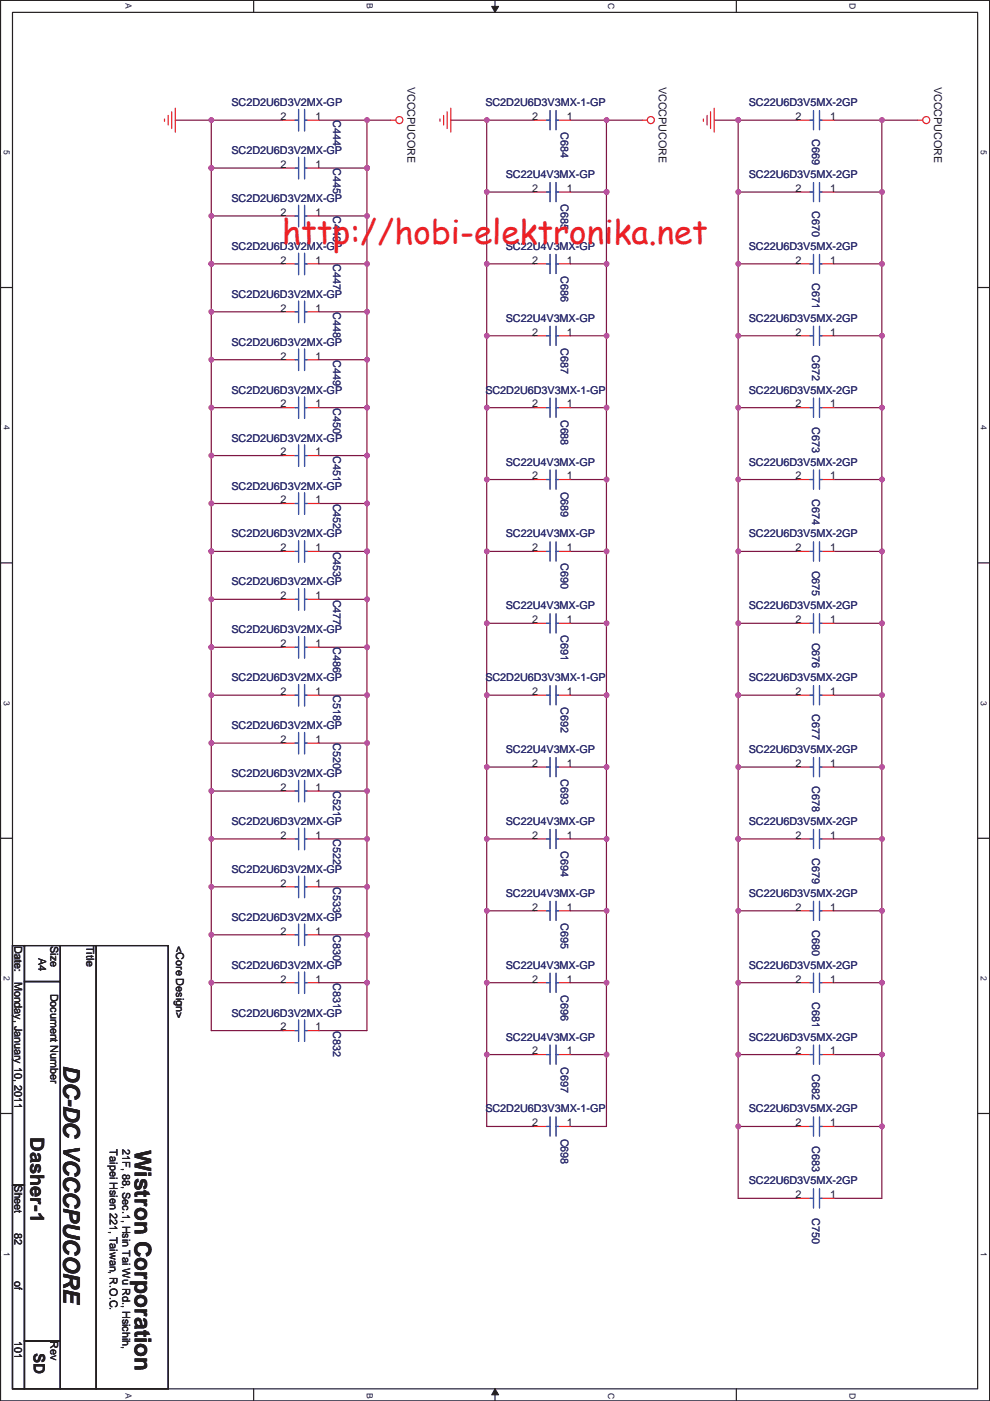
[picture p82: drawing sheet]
<svg xmlns="http://www.w3.org/2000/svg" width="210mm" height="297mm" viewBox="0 0 210 297" stroke-linecap="round" stroke-linejoin="round" font-family="sans-serif">
<defs><g id="words">
<text font-size="7.1" fill="#ed2024" x="59.8" y="51.6">http://hobi-elektronika.net</text>
<g font-size="4.8" fill="#231f20">
<text x="13.4" y="225.9" transform="rotate(90 13.4 225.9)">DC-DC VCCCPUCORE</text>
<text x="28.6" y="243.8" transform="rotate(90 28.6 243.8)">Wistron Corporation</text>
</g>
<text font-size="4.1" fill="#231f20" x="6.5" y="241.1" transform="rotate(90 6.5 241.1)">Dasher-1</text>
<text font-size="3.3" fill="#231f20" x="7.2" y="286.9" transform="rotate(90 7.2 286.9)">SD</text>
<g font-size="2.3" fill="#2d2d72">
<text x="49.1" y="22.5">SC2D2U6D3V2MX-GP</text>
<text x="102.9" y="22.5">SC2D2U6D3V3MX-1-GP</text>
<text x="158.8" y="22.5">SC22U6D3V5MX-2GP</text>
<text x="70.7" y="25.5" transform="rotate(90 70.7 25.5)">C444</text>
<text x="118.9" y="28" transform="rotate(90 118.9 28)">C684</text>
<text x="172.3" y="29.5" transform="rotate(90 172.3 29.5)">C669</text>
<text x="49.1" y="32.7">SC2D2U6D3V2MX-GP</text>
<text x="70.7" y="35.6" transform="rotate(90 70.7 35.6)">C445</text>
<text x="107.3" y="37.7">SC22U4V3MX-GP</text>
<text x="158.8" y="37.7">SC22U6D3V5MX-2GP</text>
<text x="49.1" y="42.8">SC2D2U6D3V2MX-GP</text>
<text x="70.7" y="45.8" transform="rotate(90 70.7 45.8)">C446</text>
<text x="118.9" y="43.3" transform="rotate(90 118.9 43.3)">C685</text>
<text x="172.3" y="44.8" transform="rotate(90 172.3 44.8)">C670</text>
<text x="49.1" y="53">SC2D2U6D3V2MX-GP</text>
<text x="107.3" y="53">SC22U4V3MX-GP</text>
<text x="158.8" y="53">SC22U6D3V5MX-2GP</text>
<text x="70.7" y="56" transform="rotate(90 70.7 56)">C447</text>
<text x="118.9" y="58.5" transform="rotate(90 118.9 58.5)">C686</text>
<text x="49.1" y="63.1">SC2D2U6D3V2MX-GP</text>
<text x="172.3" y="60" transform="rotate(90 172.3 60)">C671</text>
<text x="70.7" y="66.1" transform="rotate(90 70.7 66.1)">C448</text>
<text x="107.3" y="68.2">SC22U4V3MX-GP</text>
<text x="158.8" y="68.2">SC22U6D3V5MX-2GP</text>
<text x="49.1" y="73.3">SC2D2U6D3V2MX-GP</text>
<text x="70.7" y="76.3" transform="rotate(90 70.7 76.3)">C449</text>
<text x="118.9" y="73.7" transform="rotate(90 118.9 73.7)">C687</text>
<text x="172.3" y="75.3" transform="rotate(90 172.3 75.3)">C672</text>
<text x="49.1" y="83.5">SC2D2U6D3V2MX-GP</text>
<text x="102.9" y="83.5">SC2D2U6D3V3MX-1-GP</text>
<text x="158.8" y="83.5">SC22U6D3V5MX-2GP</text>
<text x="70.7" y="86.5" transform="rotate(90 70.7 86.5)">C450</text>
<text x="118.9" y="89" transform="rotate(90 118.9 89)">C688</text>
<text x="49.1" y="93.6">SC2D2U6D3V2MX-GP</text>
<text x="172.3" y="90.5" transform="rotate(90 172.3 90.5)">C673</text>
<text x="70.7" y="96.6" transform="rotate(90 70.7 96.6)">C451</text>
<text x="107.3" y="98.7">SC22U4V3MX-GP</text>
<text x="158.8" y="98.7">SC22U6D3V5MX-2GP</text>
<text x="49.1" y="103.8">SC2D2U6D3V2MX-GP</text>
<text x="70.7" y="106.8" transform="rotate(90 70.7 106.8)">C452</text>
<text x="118.9" y="104.2" transform="rotate(90 118.9 104.2)">C689</text>
<text x="172.3" y="105.8" transform="rotate(90 172.3 105.8)">C674</text>
<text x="49.1" y="113.9">SC2D2U6D3V2MX-GP</text>
<text x="107.3" y="113.9">SC22U4V3MX-GP</text>
<text x="158.8" y="113.9">SC22U6D3V5MX-2GP</text>
<text x="70.7" y="116.9" transform="rotate(90 70.7 116.9)">C453</text>
<text x="118.9" y="119.5" transform="rotate(90 118.9 119.5)">C690</text>
<text x="49.1" y="124.1">SC2D2U6D3V2MX-GP</text>
<text x="172.3" y="121" transform="rotate(90 172.3 121)">C675</text>
<text x="70.7" y="127.1" transform="rotate(90 70.7 127.1)">C477</text>
<text x="107.3" y="129.2">SC22U4V3MX-GP</text>
<text x="158.8" y="129.2">SC22U6D3V5MX-2GP</text>
<text x="49.1" y="134.3">SC2D2U6D3V2MX-GP</text>
<text x="70.7" y="137.3" transform="rotate(90 70.7 137.3)">C486</text>
<text x="118.9" y="134.7" transform="rotate(90 118.9 134.7)">C691</text>
<text x="172.3" y="136.2" transform="rotate(90 172.3 136.2)">C676</text>
<text x="49.1" y="144.4">SC2D2U6D3V2MX-GP</text>
<text x="70.7" y="147.4" transform="rotate(90 70.7 147.4)">C518</text>
<text x="102.9" y="144.4">SC2D2U6D3V3MX-1-GP</text>
<text x="118.9" y="149.9" transform="rotate(90 118.9 149.9)">C692</text>
<text x="158.8" y="144.4">SC22U6D3V5MX-2GP</text>
<text x="49.1" y="154.6">SC2D2U6D3V2MX-GP</text>
<text x="172.3" y="151.5" transform="rotate(90 172.3 151.5)">C677</text>
<text x="70.7" y="157.6" transform="rotate(90 70.7 157.6)">C520</text>
<text x="107.3" y="159.7">SC22U4V3MX-GP</text>
<text x="158.8" y="159.7">SC22U6D3V5MX-2GP</text>
<text x="49.1" y="164.7">SC2D2U6D3V2MX-GP</text>
<text x="70.7" y="167.7" transform="rotate(90 70.7 167.7)">C521</text>
<text x="118.9" y="165.2" transform="rotate(90 118.9 165.2)">C693</text>
<text x="172.3" y="166.7" transform="rotate(90 172.3 166.7)">C678</text>
<text x="49.1" y="174.9">SC2D2U6D3V2MX-GP</text>
<text x="70.7" y="177.9" transform="rotate(90 70.7 177.9)">C522</text>
<text x="107.3" y="174.9">SC22U4V3MX-GP</text>
<text x="158.8" y="174.9">SC22U6D3V5MX-2GP</text>
<text x="49.1" y="185.1">SC2D2U6D3V2MX-GP</text>
<text x="118.9" y="180.4" transform="rotate(90 118.9 180.4)">C694</text>
<text x="172.3" y="182" transform="rotate(90 172.3 182)">C679</text>
<text x="70.7" y="188.1" transform="rotate(90 70.7 188.1)">C533</text>
<text x="107.3" y="190.1">SC22U4V3MX-GP</text>
<text x="158.8" y="190.1">SC22U6D3V5MX-2GP</text>
<text x="49.1" y="195.2">SC2D2U6D3V2MX-GP</text>
<text x="118.9" y="195.7" transform="rotate(90 118.9 195.7)">C695</text>
<text x="172.3" y="197.2" transform="rotate(90 172.3 197.2)">C680</text>
<text x="70.7" y="198.2" transform="rotate(90 70.7 198.2)">C830</text>
<text x="49.1" y="205.4">SC2D2U6D3V2MX-GP</text>
<text x="70.7" y="208.4" transform="rotate(90 70.7 208.4)">C831</text>
<text x="107.3" y="205.4">SC22U4V3MX-GP</text>
<text x="158.8" y="205.4">SC22U6D3V5MX-2GP</text>
<text x="49.1" y="215.5">SC2D2U6D3V2MX-GP</text>
<text x="118.9" y="210.9" transform="rotate(90 118.9 210.9)">C696</text>
<text x="172.3" y="212.4" transform="rotate(90 172.3 212.4)">C681</text>
<text x="70.7" y="218.5" transform="rotate(90 70.7 218.5)">C832</text>
<text x="107.3" y="220.6">SC22U4V3MX-GP</text>
<text x="158.8" y="220.6">SC22U6D3V5MX-2GP</text>
<text x="118.9" y="226.2" transform="rotate(90 118.9 226.2)">C697</text>
<text x="172.3" y="227.7" transform="rotate(90 172.3 227.7)">C682</text>
<text x="102.9" y="235.9">SC2D2U6D3V3MX-1-GP</text>
<text x="158.8" y="235.9">SC22U6D3V5MX-2GP</text>
<text x="118.9" y="241.4" transform="rotate(90 118.9 241.4)">C698</text>
<text x="172.3" y="243" transform="rotate(90 172.3 243)">C683</text>
<text x="158.8" y="251.1">SC22U6D3V5MX-2GP</text>
<text x="172.3" y="258.2" transform="rotate(90 172.3 258.2)">C750</text>
</g>
<g font-size="2.3" fill="#231f20">
<text x="86.4" y="18.4" transform="rotate(90 86.4 18.4)">VCCCPUCORE</text>
<text x="139.7" y="18.4" transform="rotate(90 139.7 18.4)">VCCCPUCORE</text>
<text x="198.2" y="18.4" transform="rotate(90 198.2 18.4)">VCCCPUCORE</text>
<text x="59.5" y="25.4">2</text>
<text x="66.9" y="25.4">1</text>
<text x="112.9" y="25.4">2</text>
<text x="120.2" y="25.4">1</text>
<text x="168.7" y="25.4">2</text>
<text x="176.1" y="25.4">1</text>
<text x="59.5" y="35.6">2</text>
<text x="66.9" y="35.6">1</text>
<text x="112.9" y="40.7">2</text>
<text x="120.2" y="40.7">1</text>
<text x="168.7" y="40.7">2</text>
<text x="176.1" y="40.7">1</text>
<text x="59.5" y="45.8">2</text>
<text x="66.9" y="45.8">1</text>
<text x="59.5" y="55.9">2</text>
<text x="66.9" y="55.9">1</text>
<text x="112.9" y="55.9">2</text>
<text x="120.2" y="55.9">1</text>
<text x="168.7" y="55.9">2</text>
<text x="176.1" y="55.9">1</text>
<text x="59.5" y="66.1">2</text>
<text x="66.9" y="66.1">1</text>
<text x="112.9" y="71.2">2</text>
<text x="120.2" y="71.2">1</text>
<text x="168.7" y="71.2">2</text>
<text x="176.1" y="71.2">1</text>
<text x="59.5" y="76.2">2</text>
<text x="66.9" y="76.2">1</text>
<text x="59.5" y="86.4">2</text>
<text x="66.9" y="86.4">1</text>
<text x="112.9" y="86.4">2</text>
<text x="120.2" y="86.4">1</text>
<text x="168.7" y="86.4">2</text>
<text x="176.1" y="86.4">1</text>
<text x="59.5" y="96.6">2</text>
<text x="66.9" y="96.6">1</text>
<text x="112.9" y="101.6">2</text>
<text x="120.2" y="101.6">1</text>
<text x="168.7" y="101.6">2</text>
<text x="176.1" y="101.6">1</text>
<text x="59.5" y="106.7">2</text>
<text x="66.9" y="106.7">1</text>
<text x="59.5" y="116.9">2</text>
<text x="66.9" y="116.9">1</text>
<text x="112.9" y="116.9">2</text>
<text x="120.2" y="116.9">1</text>
<text x="168.7" y="116.9">2</text>
<text x="176.1" y="116.9">1</text>
<text x="59.5" y="127">2</text>
<text x="66.9" y="127">1</text>
<text x="59.5" y="137.2">2</text>
<text x="66.9" y="137.2">1</text>
<text x="112.9" y="132.1">2</text>
<text x="120.2" y="132.1">1</text>
<text x="168.7" y="132.1">2</text>
<text x="176.1" y="132.1">1</text>
<text x="59.5" y="147.4">2</text>
<text x="66.9" y="147.4">1</text>
<text x="112.9" y="147.4">2</text>
<text x="120.2" y="147.4">1</text>
<text x="168.7" y="147.4">2</text>
<text x="176.1" y="147.4">1</text>
<text x="59.5" y="157.5">2</text>
<text x="66.9" y="157.5">1</text>
<text x="59.5" y="167.7">2</text>
<text x="66.9" y="167.7">1</text>
<text x="112.9" y="162.6">2</text>
<text x="120.2" y="162.6">1</text>
<text x="168.7" y="162.6">2</text>
<text x="176.1" y="162.6">1</text>
<text x="59.5" y="177.8">2</text>
<text x="66.9" y="177.8">1</text>
<text x="112.9" y="177.8">2</text>
<text x="120.2" y="177.8">1</text>
<text x="168.7" y="177.8">2</text>
<text x="176.1" y="177.8">1</text>
<text x="59.5" y="188">2</text>
<text x="66.9" y="188">1</text>
<text x="112.9" y="193.1">2</text>
<text x="120.2" y="193.1">1</text>
<text x="168.7" y="193.1">2</text>
<text x="176.1" y="193.1">1</text>
<text x="3.1" y="200.5" transform="rotate(90 3.1 200.5)">Date:</text>
<text x="8.2" y="203.1" transform="rotate(90 8.2 203.1)">A4</text>
<text x="10.7" y="200.5" transform="rotate(90 10.7 200.5)">Size</text>
<text x="18.3" y="200.5" transform="rotate(90 18.3 200.5)">Title</text>
<text x="37.4" y="200.5" transform="rotate(90 37.4 200.5)">&lt;Core Design&gt;</text>
<text x="59.5" y="198.2">2</text>
<text x="66.9" y="198.2">1</text>
<text x="3.1" y="208.1" transform="rotate(90 3.1 208.1)">Monday, January 10, 2011</text>
<text x="59.5" y="208.3">2</text>
<text x="66.9" y="208.3">1</text>
<text x="112.9" y="208.3">2</text>
<text x="120.2" y="208.3">1</text>
<text x="168.7" y="208.3">2</text>
<text x="176.1" y="208.3">1</text>
<text x="10.7" y="210.7" transform="rotate(90 10.7 210.7)">Document Number</text>
<text x="59.5" y="218.5">2</text>
<text x="66.9" y="218.5">1</text>
<text x="112.9" y="223.6">2</text>
<text x="120.2" y="223.6">1</text>
<text x="168.7" y="223.6">2</text>
<text x="176.1" y="223.6">1</text>
<text x="112.9" y="238.8">2</text>
<text x="120.2" y="238.8">1</text>
<text x="168.7" y="238.8">2</text>
<text x="176.1" y="238.8">1</text>
<text x="23.3" y="243.7" transform="rotate(90 23.3 243.7)">Taipei Hsien 221, Taiwan, R.O.C.</text>
<text x="26" y="243.7" transform="rotate(90 26 243.7)">21F, 88, Sec.1, Hsin Tai Wu Rd., Hsichih,</text>
<text x="3.1" y="251.3" transform="rotate(90 3.1 251.3)">Sheet</text>
<text x="168.7" y="254">2</text>
<text x="176.1" y="254">1</text>
<text x="3.1" y="261.5" transform="rotate(90 3.1 261.5)">82</text>
<text x="3.1" y="271.7" transform="rotate(90 3.1 271.7)">of</text>
<text x="3.1" y="284.4" transform="rotate(90 3.1 284.4)">101</text>
<text x="10.7" y="284.3" transform="rotate(90 10.7 284.3)">Rev</text>
</g>
<g font-size="1.8" fill="#231f20">
<text x="26.6" y=".7" transform="rotate(90 26.6 .7)">A</text>
<text x="77.8" y=".7" transform="rotate(90 77.8 .7)">B</text>
<text x="129" y=".7" transform="rotate(90 129 .7)">C</text>
<text x="180.2" y=".7" transform="rotate(90 180.2 .7)">D</text>
<text x=".8" y="31.8" transform="rotate(90 .8 31.8)">5</text>
<text x="208" y="31.8" transform="rotate(90 208 31.8)">5</text>
<text x=".8" y="90.2" transform="rotate(90 .8 90.2)">4</text>
<text x="208" y="90.2" transform="rotate(90 208 90.2)">4</text>
<text x=".8" y="148.6" transform="rotate(90 .8 148.6)">3</text>
<text x="208" y="148.6" transform="rotate(90 208 148.6)">3</text>
<text x=".8" y="207" transform="rotate(90 .8 207)">2</text>
<text x="208" y="207" transform="rotate(90 208 207)">2</text>
<text x=".8" y="265.4" transform="rotate(90 .8 265.4)">1</text>
<text x="208" y="265.4" transform="rotate(90 208 265.4)">1</text>
<text x="26.6" y="295.3" transform="rotate(90 26.6 295.3)">A</text>
<text x="77.8" y="295.3" transform="rotate(90 77.8 295.3)">B</text>
<text x="129" y="295.3" transform="rotate(90 129 295.3)">C</text>
<text x="180.2" y="295.3" transform="rotate(90 180.2 295.3)">D</text>
</g>
</g></defs>
<path d="M.1 .1h209.8v296.9h-209.8zM2.6 2.6h204.8v291.9h-204.8z" fill="none" stroke="#231f20" stroke-width=".25"/>
<g fill="#fff">
<path d="M207.7 31.8h1.9v1h-1.9z"/>
<path d="M.4 31.8h2v1h-2z"/>
</g>
<path d="M.1 61h2.5M207.4 61h2.5" fill="none" stroke="#231f20" stroke-width=".25"/>
<g fill="#fff">
<path d="M207.7 90.1h1.9v1h-1.9z"/>
<path d="M.4 90.1h2v1h-2z"/>
</g>
<path d="M.1 119.3h2.5M207.4 119.3h2.5" fill="none" stroke="#231f20" stroke-width=".25"/>
<g fill="#fff">
<path d="M207.7 148.5h1.9v1h-1.9z"/>
<path d="M.4 148.5h2v1h-2z"/>
</g>
<path d="M.1 177.7h2.5M207.4 177.7h2.5" fill="none" stroke="#231f20" stroke-width=".25"/>
<g fill="#fff">
<path d="M207.7 206.9h1.9v.9h-1.9z"/>
<path d="M.4 206.9h2v.9h-2z"/>
</g>
<path d="M.1 236.1h2.5M207.4 236.1h2.5" fill="none" stroke="#231f20" stroke-width=".25"/>
<g fill="#fff">
<path d="M207.7 265.3h1.9v.9h-1.9z"/>
<path d="M.4 265.3h2v.9h-2z"/>
<path d="M179.8 .7h2v1.3h-2z"/>
<path d="M179.8 295.1h2v1.3h-2z"/>
<path d="M128.6 .7h2v1.3h-2z"/>
<path d="M128.6 295.1h2v1.3h-2z"/>
</g>
<path d="M156.2 .1v2.5M156.2 294.5v2.5" fill="none" stroke="#231f20" stroke-width=".25"/>
<g fill="#fff">
<path d="M77.4 .7h2v1.2h-2z"/>
<path d="M77.4 295.1h2v1.2h-2z"/>
</g>
<path d="M105 .1v2.5M105 294.5v2.5" fill="none" stroke="#231f20" stroke-width=".25"/>
<path d="M104.3 1.4h1.5l-.8 1.2z" fill="#231f20"/>
<path d="M104.3 1.4h1.5l-.8 1.2z" fill="none" stroke="#231f20" stroke-width=".21"/>
<path d="M105 294.5l.8 1.2h-1.5z" fill="#231f20"/>
<path d="M105 294.5l.8 1.2h-1.5z" fill="none" stroke="#231f20" stroke-width=".21"/>
<g fill="#fff">
<path d="M26.3 .7h2v1.2h-2z"/>
<path d="M26.3 295.1h2v1.2h-2z"/>
</g>
<path d="M53.8 .1v2.5M53.8 294.5v2.5" fill="none" stroke="#231f20" stroke-width=".25"/>
<path d="M151.5 25.5h5.1" fill="none" stroke="#7f1542" stroke-width=".25"/>
<circle cx="156.6" cy="25.5" r=".48" fill="#b8529f"/>
<circle cx="156.6" cy="25.5" r=".48" fill="none" stroke="#b8529f" stroke-width=".25"/>
<path d="M176.9 193.1h10.1" fill="none" stroke="#7f1542" stroke-width=".25"/>
<circle cx="187.1" cy="193.1" r=".49" fill="#b8529f"/>
<circle cx="187.1" cy="193.1" r=".49" fill="none" stroke="#b8529f" stroke-width=".25"/>
<path d="M169.3 223.6h-12.7v15.2h12.7M176.9 223.6h10.1M176.9 238.8h10.1" fill="none" stroke="#7f1542" stroke-width=".25"/>
<circle cx="156.6" cy="223.6" r=".49" fill="#b8529f"/>
<circle cx="156.6" cy="223.6" r=".49" fill="none" stroke="#b8529f" stroke-width=".25"/>
<path d="M156.6 25.5v15.2" fill="none" stroke="#7f1542" stroke-width=".25"/>
<circle cx="156.6" cy="25.5" r=".48" fill="#b8529f"/>
<circle cx="156.6" cy="25.5" r=".48" fill="none" stroke="#b8529f" stroke-width=".25"/>
<path d="M187 223.6v15.2" fill="none" stroke="#7f1542" stroke-width=".25"/>
<circle cx="187.1" cy="223.6" r=".49" fill="#b8529f"/>
<circle cx="187.1" cy="223.6" r=".49" fill="none" stroke="#b8529f" stroke-width=".25"/>
<path d="M95.6 25.5h17.8M103.2 25.5v15.2M121 25.5h7.6M187 25.5h7.7M187 177.9v15.2M187 208.4v15.2" fill="none" stroke="#7f1542" stroke-width=".25"/>
<circle cx="103.2" cy="25.5" r=".48" fill="#b8529f"/>
<circle cx="103.2" cy="25.5" r=".48" fill="none" stroke="#b8529f" stroke-width=".25"/>
<g fill="none" stroke="#7f1542" stroke-width=".25">
<path d="M103.2 40.7h10.2M103.2 56h10.2M121 40.7h7.6M121 56h7.6M103.2 71.2h10.2M121 71.2h7.6M103.2 86.4h10.2M121 86.4h7.6M103.2 101.7h10.2M103.2 116.9h10.2M121 101.7h7.6M121 116.9h7.6"/>
<path d="M103.2 132.2h10.2M121 132.2h7.6M103.2 147.4h10.2M121 147.4h7.6M103.2 162.6h10.2M103.2 177.9h10.2M121 162.6h7.6M121 177.9h7.6M103.2 193.1h10.2M121 193.1h7.6M103.2 208.4h10.2M121 208.4h7.6"/>
<path d="M113.4 223.6h-10.2v15.2h10.2M121 223.6h7.6M121 238.8h7.6"/>
</g>
<circle cx="103.2" cy="223.6" r=".49" fill="#b8529f"/>
<circle cx="103.2" cy="223.6" r=".49" fill="none" stroke="#b8529f" stroke-width=".25"/>
<path d="M103.2 132.2v15.2" fill="none" stroke="#7f1542" stroke-width=".25"/>
<circle cx="103.2" cy="132.2" r=".49" fill="#b8529f"/>
<circle cx="103.2" cy="132.2" r=".49" fill="none" stroke="#b8529f" stroke-width=".25"/>
<path d="M103.2 193.1v15.3" fill="none" stroke="#7f1542" stroke-width=".25"/>
<circle cx="103.2" cy="193.1" r=".49" fill="#b8529f"/>
<circle cx="103.2" cy="193.1" r=".49" fill="none" stroke="#b8529f" stroke-width=".25"/>
<path d="M103.2 56v15.2" fill="none" stroke="#7f1542" stroke-width=".25"/>
<circle cx="103.2" cy="56" r=".49" fill="#b8529f"/>
<circle cx="103.2" cy="56" r=".49" fill="none" stroke="#b8529f" stroke-width=".25"/>
<path d="M103.2 147.4v15.2" fill="none" stroke="#7f1542" stroke-width=".25"/>
<circle cx="103.2" cy="147.4" r=".49" fill="#b8529f"/>
<circle cx="103.2" cy="147.4" r=".49" fill="none" stroke="#b8529f" stroke-width=".25"/>
<path d="M103.2 116.9v15.3" fill="none" stroke="#7f1542" stroke-width=".25"/>
<circle cx="103.2" cy="116.9" r=".49" fill="#b8529f"/>
<circle cx="103.2" cy="116.9" r=".49" fill="none" stroke="#b8529f" stroke-width=".25"/>
<path d="M103.2 86.4v15.3" fill="none" stroke="#7f1542" stroke-width=".25"/>
<circle cx="103.2" cy="86.4" r=".49" fill="#b8529f"/>
<circle cx="103.2" cy="86.4" r=".49" fill="none" stroke="#b8529f" stroke-width=".25"/>
<path d="M103.2 162.6v15.3" fill="none" stroke="#7f1542" stroke-width=".25"/>
<circle cx="103.2" cy="162.6" r=".49" fill="#b8529f"/>
<circle cx="103.2" cy="162.6" r=".49" fill="none" stroke="#b8529f" stroke-width=".25"/>
<path d="M103.2 208.4v15.2" fill="none" stroke="#7f1542" stroke-width=".25"/>
<circle cx="103.2" cy="208.4" r=".49" fill="#b8529f"/>
<circle cx="103.2" cy="208.4" r=".49" fill="none" stroke="#b8529f" stroke-width=".25"/>
<path d="M103.2 40.7v15.3" fill="none" stroke="#7f1542" stroke-width=".25"/>
<circle cx="103.2" cy="40.7" r=".49" fill="#b8529f"/>
<circle cx="103.2" cy="40.7" r=".49" fill="none" stroke="#b8529f" stroke-width=".25"/>
<path d="M103.2 101.7v15.2" fill="none" stroke="#7f1542" stroke-width=".25"/>
<circle cx="103.2" cy="101.7" r=".49" fill="#b8529f"/>
<circle cx="103.2" cy="101.7" r=".49" fill="none" stroke="#b8529f" stroke-width=".25"/>
<path d="M103.2 177.9v15.2" fill="none" stroke="#7f1542" stroke-width=".25"/>
<circle cx="103.2" cy="177.9" r=".49" fill="#b8529f"/>
<circle cx="103.2" cy="177.9" r=".49" fill="none" stroke="#b8529f" stroke-width=".25"/>
<path d="M103.2 71.2v15.2" fill="none" stroke="#7f1542" stroke-width=".25"/>
<circle cx="103.2" cy="71.2" r=".49" fill="#b8529f"/>
<circle cx="103.2" cy="71.2" r=".49" fill="none" stroke="#b8529f" stroke-width=".25"/>
<path d="M128.6 25.5v15.2" fill="none" stroke="#7f1542" stroke-width=".25"/>
<circle cx="128.6" cy="40.7" r=".49" fill="#b8529f"/>
<circle cx="128.6" cy="40.7" r=".49" fill="none" stroke="#b8529f" stroke-width=".25"/>
<circle cx="128.6" cy="25.5" r=".48" fill="#b8529f"/>
<circle cx="128.6" cy="25.5" r=".48" fill="none" stroke="#b8529f" stroke-width=".25"/>
<path d="M128.6 25.5h7.6M128.6 193.1v15.3" fill="none" stroke="#7f1542" stroke-width=".25"/>
<circle cx="128.6" cy="193.1" r=".49" fill="#b8529f"/>
<circle cx="128.6" cy="193.1" r=".49" fill="none" stroke="#b8529f" stroke-width=".25"/>
<path d="M128.6 132.2v15.2" fill="none" stroke="#7f1542" stroke-width=".25"/>
<circle cx="128.6" cy="132.2" r=".49" fill="#b8529f"/>
<circle cx="128.6" cy="132.2" r=".49" fill="none" stroke="#b8529f" stroke-width=".25"/>
<path d="M128.6 116.9v15.3" fill="none" stroke="#7f1542" stroke-width=".25"/>
<circle cx="128.6" cy="116.9" r=".49" fill="#b8529f"/>
<circle cx="128.6" cy="116.9" r=".49" fill="none" stroke="#b8529f" stroke-width=".25"/>
<path d="M128.6 101.7v15.2" fill="none" stroke="#7f1542" stroke-width=".25"/>
<circle cx="128.6" cy="101.7" r=".49" fill="#b8529f"/>
<circle cx="128.6" cy="101.7" r=".49" fill="none" stroke="#b8529f" stroke-width=".25"/>
<path d="M128.6 223.6v15.2" fill="none" stroke="#7f1542" stroke-width=".25"/>
<circle cx="128.6" cy="223.6" r=".49" fill="#b8529f"/>
<circle cx="128.6" cy="223.6" r=".49" fill="none" stroke="#b8529f" stroke-width=".25"/>
<path d="M128.6 71.2v15.2" fill="none" stroke="#7f1542" stroke-width=".25"/>
<circle cx="128.6" cy="71.2" r=".49" fill="#b8529f"/>
<circle cx="128.6" cy="71.2" r=".49" fill="none" stroke="#b8529f" stroke-width=".25"/>
<path d="M128.6 56v15.2" fill="none" stroke="#7f1542" stroke-width=".25"/>
<circle cx="128.6" cy="56" r=".49" fill="#b8529f"/>
<circle cx="128.6" cy="56" r=".49" fill="none" stroke="#b8529f" stroke-width=".25"/>
<path d="M128.6 40.7v15.3" fill="none" stroke="#7f1542" stroke-width=".25"/>
<circle cx="128.6" cy="40.7" r=".49" fill="#b8529f"/>
<circle cx="128.6" cy="40.7" r=".49" fill="none" stroke="#b8529f" stroke-width=".25"/>
<path d="M128.6 162.6v15.3" fill="none" stroke="#7f1542" stroke-width=".25"/>
<circle cx="128.6" cy="162.6" r=".49" fill="#b8529f"/>
<circle cx="128.6" cy="162.6" r=".49" fill="none" stroke="#b8529f" stroke-width=".25"/>
<path d="M128.6 86.4v15.3" fill="none" stroke="#7f1542" stroke-width=".25"/>
<circle cx="128.6" cy="86.4" r=".49" fill="#b8529f"/>
<circle cx="128.6" cy="86.4" r=".49" fill="none" stroke="#b8529f" stroke-width=".25"/>
<path d="M128.6 177.9v15.2" fill="none" stroke="#7f1542" stroke-width=".25"/>
<circle cx="128.6" cy="177.9" r=".49" fill="#b8529f"/>
<circle cx="128.6" cy="177.9" r=".49" fill="none" stroke="#b8529f" stroke-width=".25"/>
<path d="M128.6 147.4v15.2" fill="none" stroke="#7f1542" stroke-width=".25"/>
<circle cx="128.6" cy="147.4" r=".49" fill="#b8529f"/>
<circle cx="128.6" cy="147.4" r=".49" fill="none" stroke="#b8529f" stroke-width=".25"/>
<path d="M156.6 193.1h12.7M176.9 208.4h10.1" fill="none" stroke="#7f1542" stroke-width=".25"/>
<circle cx="187.1" cy="208.4" r=".49" fill="#b8529f"/>
<circle cx="187.1" cy="208.4" r=".49" fill="none" stroke="#b8529f" stroke-width=".25"/>
<path d="M156.6 193.1v15.3h12.7M187 193.1v15.3" fill="none" stroke="#7f1542" stroke-width=".25"/>
<circle cx="156.6" cy="193.1" r=".49" fill="#b8529f"/>
<circle cx="156.6" cy="193.1" r=".49" fill="none" stroke="#b8529f" stroke-width=".25"/>
<path d="M176.9 177.9h10.1" fill="none" stroke="#7f1542" stroke-width=".25"/>
<circle cx="187.1" cy="177.9" r=".49" fill="#b8529f"/>
<circle cx="187.1" cy="177.9" r=".49" fill="none" stroke="#b8529f" stroke-width=".25"/>
<path d="M156.6 177.9h12.7" fill="none" stroke="#7f1542" stroke-width=".25"/>
<circle cx="156.6" cy="177.9" r=".49" fill="#b8529f"/>
<circle cx="156.6" cy="177.9" r=".49" fill="none" stroke="#b8529f" stroke-width=".25"/>
<path d="M176.9 162.6h10.1v15.3" fill="none" stroke="#7f1542" stroke-width=".25"/>
<circle cx="187.1" cy="162.6" r=".49" fill="#b8529f"/>
<circle cx="187.1" cy="162.6" r=".49" fill="none" stroke="#b8529f" stroke-width=".25"/>
<path d="M176.9 147.4h10.1v15.2M156.6 162.6h12.7" fill="none" stroke="#7f1542" stroke-width=".25"/>
<circle cx="187.1" cy="147.4" r=".49" fill="#b8529f"/>
<circle cx="187.1" cy="147.4" r=".49" fill="none" stroke="#b8529f" stroke-width=".25"/>
<path d="M156.6 147.4h12.7" fill="none" stroke="#7f1542" stroke-width=".25"/>
<circle cx="156.6" cy="147.4" r=".49" fill="#b8529f"/>
<circle cx="156.6" cy="147.4" r=".49" fill="none" stroke="#b8529f" stroke-width=".25"/>
<path d="M176.9 132.2h10.1v15.2" fill="none" stroke="#7f1542" stroke-width=".25"/>
<circle cx="187.1" cy="132.2" r=".49" fill="#b8529f"/>
<circle cx="187.1" cy="132.2" r=".49" fill="none" stroke="#b8529f" stroke-width=".25"/>
<path d="M156.6 132.2h12.7" fill="none" stroke="#7f1542" stroke-width=".25"/>
<circle cx="156.6" cy="132.2" r=".49" fill="#b8529f"/>
<circle cx="156.6" cy="132.2" r=".49" fill="none" stroke="#b8529f" stroke-width=".25"/>
<path d="M176.9 116.9h10.1v15.3" fill="none" stroke="#7f1542" stroke-width=".25"/>
<circle cx="187.1" cy="116.9" r=".49" fill="#b8529f"/>
<circle cx="187.1" cy="116.9" r=".49" fill="none" stroke="#b8529f" stroke-width=".25"/>
<path d="M156.6 116.9h12.7M176.9 101.7h10.1v15.2" fill="none" stroke="#7f1542" stroke-width=".25"/>
<circle cx="187.1" cy="101.7" r=".49" fill="#b8529f"/>
<circle cx="187.1" cy="101.7" r=".49" fill="none" stroke="#b8529f" stroke-width=".25"/>
<path d="M176.9 86.4h10.1v15.3M156.6 101.7h12.7" fill="none" stroke="#7f1542" stroke-width=".25"/>
<circle cx="187.1" cy="86.4" r=".49" fill="#b8529f"/>
<circle cx="187.1" cy="86.4" r=".49" fill="none" stroke="#b8529f" stroke-width=".25"/>
<path d="M176.9 71.2h10.1v15.2M156.6 86.4h12.7" fill="none" stroke="#7f1542" stroke-width=".25"/>
<circle cx="187.1" cy="71.2" r=".49" fill="#b8529f"/>
<circle cx="187.1" cy="71.2" r=".49" fill="none" stroke="#b8529f" stroke-width=".25"/>
<path d="M176.9 56h10.1v15.2M156.6 71.2h12.7" fill="none" stroke="#7f1542" stroke-width=".25"/>
<circle cx="187.1" cy="56" r=".49" fill="#b8529f"/>
<circle cx="187.1" cy="56" r=".49" fill="none" stroke="#b8529f" stroke-width=".25"/>
<path d="M156.6 56h12.7M176.9 40.7h10.1v15.3" fill="none" stroke="#7f1542" stroke-width=".25"/>
<circle cx="187.1" cy="40.7" r=".49" fill="#b8529f"/>
<circle cx="187.1" cy="40.7" r=".49" fill="none" stroke="#b8529f" stroke-width=".25"/>
<path d="M176.9 25.5h10.1v15.2M156.6 40.7h12.7" fill="none" stroke="#7f1542" stroke-width=".25"/>
<circle cx="187.1" cy="25.5" r=".49" fill="#b8529f"/>
<circle cx="187.1" cy="25.5" r=".49" fill="none" stroke="#b8529f" stroke-width=".25"/>
<path d="M156.6 208.4v15.2" fill="none" stroke="#7f1542" stroke-width=".25"/>
<circle cx="156.6" cy="208.4" r=".49" fill="#b8529f"/>
<circle cx="156.6" cy="208.4" r=".49" fill="none" stroke="#b8529f" stroke-width=".25"/>
<path d="M156.6 177.9v15.2" fill="none" stroke="#7f1542" stroke-width=".25"/>
<circle cx="156.6" cy="177.9" r=".49" fill="#b8529f"/>
<circle cx="156.6" cy="177.9" r=".49" fill="none" stroke="#b8529f" stroke-width=".25"/>
<path d="M156.6 40.7v15.3" fill="none" stroke="#7f1542" stroke-width=".25"/>
<circle cx="156.6" cy="40.7" r=".49" fill="#b8529f"/>
<circle cx="156.6" cy="40.7" r=".49" fill="none" stroke="#b8529f" stroke-width=".25"/>
<path d="M156.6 56v15.2" fill="none" stroke="#7f1542" stroke-width=".25"/>
<circle cx="156.6" cy="56" r=".49" fill="#b8529f"/>
<circle cx="156.6" cy="56" r=".49" fill="none" stroke="#b8529f" stroke-width=".25"/>
<path d="M156.6 71.2v15.2" fill="none" stroke="#7f1542" stroke-width=".25"/>
<circle cx="156.6" cy="71.2" r=".49" fill="#b8529f"/>
<circle cx="156.6" cy="71.2" r=".49" fill="none" stroke="#b8529f" stroke-width=".25"/>
<path d="M156.6 86.4v15.3" fill="none" stroke="#7f1542" stroke-width=".25"/>
<circle cx="156.6" cy="86.4" r=".49" fill="#b8529f"/>
<circle cx="156.6" cy="86.4" r=".49" fill="none" stroke="#b8529f" stroke-width=".25"/>
<path d="M156.6 101.7v15.2" fill="none" stroke="#7f1542" stroke-width=".25"/>
<circle cx="156.6" cy="101.7" r=".49" fill="#b8529f"/>
<circle cx="156.6" cy="101.7" r=".49" fill="none" stroke="#b8529f" stroke-width=".25"/>
<path d="M156.6 132.2v15.2M156.6 162.6v15.3" fill="none" stroke="#7f1542" stroke-width=".25"/>
<circle cx="156.6" cy="162.6" r=".49" fill="#b8529f"/>
<circle cx="156.6" cy="162.6" r=".49" fill="none" stroke="#b8529f" stroke-width=".25"/>
<path d="M156.6 25.5h12.7M156.6 147.4v15.2" fill="none" stroke="#7f1542" stroke-width=".25"/>
<circle cx="156.6" cy="147.4" r=".49" fill="#b8529f"/>
<circle cx="156.6" cy="147.4" r=".49" fill="none" stroke="#b8529f" stroke-width=".25"/>
<path d="M156.6 116.9v15.3" fill="none" stroke="#7f1542" stroke-width=".25"/>
<circle cx="156.6" cy="116.9" r=".49" fill="#b8529f"/>
<circle cx="156.6" cy="116.9" r=".49" fill="none" stroke="#b8529f" stroke-width=".25"/>
<path d="M128.6 208.4v15.2" fill="none" stroke="#7f1542" stroke-width=".25"/>
<circle cx="128.6" cy="208.4" r=".49" fill="#b8529f"/>
<circle cx="128.6" cy="208.4" r=".49" fill="none" stroke="#b8529f" stroke-width=".25"/>
<path d="M156.6 238.8v15.3h12.7M176.9 254.1h10.1" fill="none" stroke="#7f1542" stroke-width=".25"/>
<circle cx="156.6" cy="238.8" r=".49" fill="#b8529f"/>
<circle cx="156.6" cy="238.8" r=".49" fill="none" stroke="#b8529f" stroke-width=".25"/>
<path d="M187 238.8v15.3" fill="none" stroke="#7f1542" stroke-width=".25"/>
<circle cx="187.1" cy="238.8" r=".49" fill="#b8529f"/>
<circle cx="187.1" cy="238.8" r=".49" fill="none" stroke="#b8529f" stroke-width=".25"/>
<path d="M44.8 25.5h15.2" fill="none" stroke="#7f1542" stroke-width=".25"/>
<circle cx="44.8" cy="25.5" r=".48" fill="#b8529f"/>
<circle cx="44.8" cy="25.5" r=".48" fill="none" stroke="#b8529f" stroke-width=".25"/>
<path d="M44.8 25.5v10.1M67.7 25.5h10.1M44.8 86.4v10.2" fill="none" stroke="#7f1542" stroke-width=".25"/>
<circle cx="44.8" cy="86.4" r=".49" fill="#b8529f"/>
<circle cx="44.8" cy="86.4" r=".49" fill="none" stroke="#b8529f" stroke-width=".25"/>
<path d="M44.8 45.8v10.2M44.8 66.1v10.2M44.8 96.6v10.2" fill="none" stroke="#7f1542" stroke-width=".25"/>
<circle cx="44.8" cy="66.1" r=".49" fill="#b8529f"/>
<circle cx="44.8" cy="66.1" r=".49" fill="none" stroke="#b8529f" stroke-width=".25"/>
<path d="M44.8 56v10.1" fill="none" stroke="#7f1542" stroke-width=".25"/>
<circle cx="44.8" cy="56" r=".49" fill="#b8529f"/>
<circle cx="44.8" cy="56" r=".49" fill="none" stroke="#b8529f" stroke-width=".25"/>
<path d="M77.8 86.4v10.2" fill="none" stroke="#7f1542" stroke-width=".25"/>
<circle cx="77.8" cy="86.4" r=".49" fill="#b8529f"/>
<circle cx="77.8" cy="86.4" r=".49" fill="none" stroke="#b8529f" stroke-width=".25"/>
<path d="M44.8 76.3v10.1" fill="none" stroke="#7f1542" stroke-width=".25"/>
<circle cx="44.8" cy="76.3" r=".49" fill="#b8529f"/>
<circle cx="44.8" cy="76.3" r=".49" fill="none" stroke="#b8529f" stroke-width=".25"/>
<path d="M44.8 35.6v10.2" fill="none" stroke="#7f1542" stroke-width=".25"/>
<circle cx="44.8" cy="35.6" r=".49" fill="#b8529f"/>
<circle cx="44.8" cy="35.6" r=".49" fill="none" stroke="#b8529f" stroke-width=".25"/>
<path d="M67.7 35.6h10.1" fill="none" stroke="#7f1542" stroke-width=".25"/>
<circle cx="77.8" cy="35.6" r=".49" fill="#b8529f"/>
<circle cx="77.8" cy="35.6" r=".49" fill="none" stroke="#b8529f" stroke-width=".25"/>
<path d="M44.8 35.6h15.2" fill="none" stroke="#7f1542" stroke-width=".25"/>
<circle cx="44.8" cy="35.6" r=".49" fill="#b8529f"/>
<circle cx="44.8" cy="35.6" r=".49" fill="none" stroke="#b8529f" stroke-width=".25"/>
<path d="M44.8 45.8h15.2M67.7 45.8h10.1" fill="none" stroke="#7f1542" stroke-width=".25"/>
<circle cx="44.8" cy="45.8" r=".49" fill="#b8529f"/>
<circle cx="44.8" cy="45.8" r=".49" fill="none" stroke="#b8529f" stroke-width=".25"/>
<path d="M44.8 56h15.2M67.7 56h10.1" fill="none" stroke="#7f1542" stroke-width=".25"/>
<circle cx="44.8" cy="56" r=".49" fill="#b8529f"/>
<circle cx="44.8" cy="56" r=".49" fill="none" stroke="#b8529f" stroke-width=".25"/>
<path d="M77.8 25.5h5.1M44.8 66.1h15.2M67.7 66.1h10.1" fill="none" stroke="#7f1542" stroke-width=".25"/>
<circle cx="77.8" cy="25.5" r=".48" fill="#b8529f"/>
<circle cx="77.8" cy="25.5" r=".48" fill="none" stroke="#b8529f" stroke-width=".25"/>
<path d="M44.8 76.3h15.2M67.7 76.3h10.1M44.8 86.4h15.2M44.8 96.6h15.2M67.7 86.4h10.1M67.7 96.6h10.1" fill="none" stroke="#7f1542" stroke-width=".25"/>
<circle cx="44.8" cy="96.6" r=".49" fill="#b8529f"/>
<circle cx="44.8" cy="96.6" r=".49" fill="none" stroke="#b8529f" stroke-width=".25"/>
<path d="M44.8 106.8h15.2M67.7 106.8h10.1" fill="none" stroke="#7f1542" stroke-width=".25"/>
<circle cx="44.8" cy="106.8" r=".49" fill="#b8529f"/>
<circle cx="44.8" cy="106.8" r=".49" fill="none" stroke="#b8529f" stroke-width=".25"/>
<path d="M77.8 25.5v10.1M77.8 96.6v10.2" fill="none" stroke="#7f1542" stroke-width=".25"/>
<circle cx="77.8" cy="96.6" r=".49" fill="#b8529f"/>
<circle cx="77.8" cy="96.6" r=".49" fill="none" stroke="#b8529f" stroke-width=".25"/>
<path d="M77.8 56v10.1" fill="none" stroke="#7f1542" stroke-width=".25"/>
<circle cx="77.8" cy="56" r=".49" fill="#b8529f"/>
<circle cx="77.8" cy="56" r=".49" fill="none" stroke="#b8529f" stroke-width=".25"/>
<path d="M77.8 45.8v10.2" fill="none" stroke="#7f1542" stroke-width=".25"/>
<circle cx="77.8" cy="45.8" r=".49" fill="#b8529f"/>
<circle cx="77.8" cy="45.8" r=".49" fill="none" stroke="#b8529f" stroke-width=".25"/>
<path d="M77.8 76.3v10.1" fill="none" stroke="#7f1542" stroke-width=".25"/>
<circle cx="77.8" cy="76.3" r=".49" fill="#b8529f"/>
<circle cx="77.8" cy="76.3" r=".49" fill="none" stroke="#b8529f" stroke-width=".25"/>
<path d="M77.8 66.1v10.2" fill="none" stroke="#7f1542" stroke-width=".25"/>
<circle cx="77.8" cy="66.1" r=".49" fill="#b8529f"/>
<circle cx="77.8" cy="66.1" r=".49" fill="none" stroke="#b8529f" stroke-width=".25"/>
<path d="M77.8 35.6v10.2" fill="none" stroke="#7f1542" stroke-width=".25"/>
<circle cx="77.8" cy="35.6" r=".49" fill="#b8529f"/>
<circle cx="77.8" cy="35.6" r=".49" fill="none" stroke="#b8529f" stroke-width=".25"/>
<path d="M37.2 25.5h7.6M44.8 106.8v10.1M44.8 167.7v10.2" fill="none" stroke="#7f1542" stroke-width=".25"/>
<circle cx="44.8" cy="167.7" r=".49" fill="#b8529f"/>
<circle cx="44.8" cy="167.7" r=".49" fill="none" stroke="#b8529f" stroke-width=".25"/>
<path d="M44.8 127.1v10.1M44.8 147.4v10.2M44.8 177.9v10.1" fill="none" stroke="#7f1542" stroke-width=".25"/>
<circle cx="44.8" cy="147.4" r=".49" fill="#b8529f"/>
<circle cx="44.8" cy="147.4" r=".49" fill="none" stroke="#b8529f" stroke-width=".25"/>
<path d="M44.8 137.2v10.2" fill="none" stroke="#7f1542" stroke-width=".25"/>
<circle cx="44.8" cy="137.2" r=".49" fill="#b8529f"/>
<circle cx="44.8" cy="137.2" r=".49" fill="none" stroke="#b8529f" stroke-width=".25"/>
<path d="M77.8 167.7v10.2" fill="none" stroke="#7f1542" stroke-width=".25"/>
<circle cx="77.8" cy="167.7" r=".49" fill="#b8529f"/>
<circle cx="77.8" cy="167.7" r=".49" fill="none" stroke="#b8529f" stroke-width=".25"/>
<path d="M44.8 157.6v10.1" fill="none" stroke="#7f1542" stroke-width=".25"/>
<circle cx="44.8" cy="157.6" r=".49" fill="#b8529f"/>
<circle cx="44.8" cy="157.6" r=".49" fill="none" stroke="#b8529f" stroke-width=".25"/>
<path d="M44.8 116.9v10.2" fill="none" stroke="#7f1542" stroke-width=".25"/>
<circle cx="44.8" cy="116.9" r=".49" fill="#b8529f"/>
<circle cx="44.8" cy="116.9" r=".49" fill="none" stroke="#b8529f" stroke-width=".25"/>
<path d="M67.7 116.9h10.1" fill="none" stroke="#7f1542" stroke-width=".25"/>
<circle cx="77.8" cy="116.9" r=".49" fill="#b8529f"/>
<circle cx="77.8" cy="116.9" r=".49" fill="none" stroke="#b8529f" stroke-width=".25"/>
<path d="M44.8 116.9h15.2" fill="none" stroke="#7f1542" stroke-width=".25"/>
<circle cx="44.8" cy="116.9" r=".49" fill="#b8529f"/>
<circle cx="44.8" cy="116.9" r=".49" fill="none" stroke="#b8529f" stroke-width=".25"/>
<path d="M44.8 127.1h15.2M67.7 127.1h10.1" fill="none" stroke="#7f1542" stroke-width=".25"/>
<circle cx="44.8" cy="127.1" r=".49" fill="#b8529f"/>
<circle cx="44.8" cy="127.1" r=".49" fill="none" stroke="#b8529f" stroke-width=".25"/>
<path d="M44.8 137.2h15.2M67.7 137.2h10.1" fill="none" stroke="#7f1542" stroke-width=".25"/>
<circle cx="44.8" cy="137.2" r=".49" fill="#b8529f"/>
<circle cx="44.8" cy="137.2" r=".49" fill="none" stroke="#b8529f" stroke-width=".25"/>
<path d="M44.8 147.4h15.2M44.8 157.6h15.2M67.7 147.4h10.1M67.7 157.6h10.1M44.8 167.7h15.2M44.8 177.9h15.2M67.7 167.7h10.1M67.7 177.9h10.1" fill="none" stroke="#7f1542" stroke-width=".25"/>
<circle cx="44.8" cy="177.9" r=".49" fill="#b8529f"/>
<circle cx="44.8" cy="177.9" r=".49" fill="none" stroke="#b8529f" stroke-width=".25"/>
<path d="M77.8 106.8v10.1M44.8 188h15.2M67.7 188h10.1" fill="none" stroke="#7f1542" stroke-width=".25"/>
<circle cx="77.8" cy="106.8" r=".49" fill="#b8529f"/>
<circle cx="77.8" cy="106.8" r=".49" fill="none" stroke="#b8529f" stroke-width=".25"/>
<path d="M77.8 177.9v10.1" fill="none" stroke="#7f1542" stroke-width=".25"/>
<circle cx="77.8" cy="177.9" r=".49" fill="#b8529f"/>
<circle cx="77.8" cy="177.9" r=".49" fill="none" stroke="#b8529f" stroke-width=".25"/>
<path d="M77.8 137.2v10.2" fill="none" stroke="#7f1542" stroke-width=".25"/>
<circle cx="77.8" cy="137.2" r=".49" fill="#b8529f"/>
<circle cx="77.8" cy="137.2" r=".49" fill="none" stroke="#b8529f" stroke-width=".25"/>
<path d="M77.8 127.1v10.1" fill="none" stroke="#7f1542" stroke-width=".25"/>
<circle cx="77.8" cy="127.1" r=".49" fill="#b8529f"/>
<circle cx="77.8" cy="127.1" r=".49" fill="none" stroke="#b8529f" stroke-width=".25"/>
<path d="M77.8 157.6v10.1" fill="none" stroke="#7f1542" stroke-width=".25"/>
<circle cx="77.8" cy="157.6" r=".49" fill="#b8529f"/>
<circle cx="77.8" cy="157.6" r=".49" fill="none" stroke="#b8529f" stroke-width=".25"/>
<path d="M77.8 147.4v10.2" fill="none" stroke="#7f1542" stroke-width=".25"/>
<circle cx="77.8" cy="147.4" r=".49" fill="#b8529f"/>
<circle cx="77.8" cy="147.4" r=".49" fill="none" stroke="#b8529f" stroke-width=".25"/>
<path d="M77.8 116.9v10.2" fill="none" stroke="#7f1542" stroke-width=".25"/>
<circle cx="77.8" cy="116.9" r=".49" fill="#b8529f"/>
<circle cx="77.8" cy="116.9" r=".49" fill="none" stroke="#b8529f" stroke-width=".25"/>
<path d="M44.8 198.2v10.2" fill="none" stroke="#7f1542" stroke-width=".25"/>
<circle cx="44.8" cy="198.2" r=".49" fill="#b8529f"/>
<circle cx="44.8" cy="198.2" r=".49" fill="none" stroke="#b8529f" stroke-width=".25"/>
<path d="M77.8 198.2v10.2M44.8 208.4v10.1" fill="none" stroke="#7f1542" stroke-width=".25"/>
<circle cx="77.8" cy="198.2" r=".49" fill="#b8529f"/>
<circle cx="77.8" cy="198.2" r=".49" fill="none" stroke="#b8529f" stroke-width=".25"/>
<path d="M44.8 188v10.2" fill="none" stroke="#7f1542" stroke-width=".25"/>
<circle cx="44.8" cy="188" r=".49" fill="#b8529f"/>
<circle cx="44.8" cy="188" r=".49" fill="none" stroke="#b8529f" stroke-width=".25"/>
<path d="M44.8 198.2h15.2M67.7 198.2h10.1M44.8 208.4h15.2M67.7 208.4h10.1" fill="none" stroke="#7f1542" stroke-width=".25"/>
<circle cx="44.8" cy="208.4" r=".49" fill="#b8529f"/>
<circle cx="44.8" cy="208.4" r=".49" fill="none" stroke="#b8529f" stroke-width=".25"/>
<path d="M44.8 218.5h15.2M77.8 208.4v10.1h-10.1" fill="none" stroke="#7f1542" stroke-width=".25"/>
<circle cx="77.8" cy="208.4" r=".49" fill="#b8529f"/>
<circle cx="77.8" cy="208.4" r=".49" fill="none" stroke="#b8529f" stroke-width=".25"/>
<path d="M77.8 188v10.2" fill="none" stroke="#7f1542" stroke-width=".25"/>
<circle cx="77.8" cy="188" r=".49" fill="#b8529f"/>
<circle cx="77.8" cy="188" r=".49" fill="none" stroke="#b8529f" stroke-width=".25"/>
<g fill="none" stroke="#ec2426" stroke-width=".25">
<path d="M34.9 25.2v.5M35.7 24.5v2M36.4 23.7v3.6M37.2 22.9v5.1M60 25.5h2.6M60 35.6h2.6M65.1 25.5h2.6M65.1 35.6h2.6M82.9 25.5h1M93.3 25.2v.5M94.1 24.5v2M94.8 23.7v3.6"/>
<path d="M95.6 22.9v5.1M113.4 25.5h2.5M118.5 25.5h2.5M136.2 25.5h1.1M149.2 25.2v.5M150 24.5v2M150.7 23.7v3.6M151.5 22.9v5.1M169.3 25.5h2.5M174.3 25.5h2.6M194.7 25.5h1M60 56h2.6"/>
<path d="M60 45.8h2.6M65.1 56h2.6M65.1 45.8h2.6M113.4 56h2.5M113.4 40.7h2.5M118.5 56h2.5M118.5 40.7h2.5M169.3 56h2.5M169.3 40.7h2.5M174.3 56h2.6M174.3 40.7h2.6M60 66.1h2.6"/>
<path d="M60 76.3h2.6M65.1 66.1h2.6M65.1 76.3h2.6M113.4 71.2h2.5M118.5 71.2h2.5M169.3 71.2h2.5M174.3 71.2h2.6M60 96.6h2.6M60 86.4h2.6M65.1 96.6h2.6M65.1 86.4h2.6M113.4 86.4h2.5"/>
<path d="M118.5 86.4h2.5M169.3 86.4h2.5M174.3 86.4h2.6M60 116.9h2.6M60 106.8h2.6M65.1 116.9h2.6M65.1 106.8h2.6M113.4 116.9h2.5M113.4 101.7h2.5M118.5 116.9h2.5M118.5 101.7h2.5M169.3 116.9h2.5"/>
<path d="M169.3 101.7h2.5M174.3 116.9h2.6M174.3 101.7h2.6M60 127.1h2.6M60 137.2h2.6M65.1 127.1h2.6M65.1 137.2h2.6M113.4 132.2h2.5M118.5 132.2h2.5M169.3 132.2h2.5M174.3 132.2h2.6M60 147.4h2.6"/>
<path d="M60 157.6h2.6M65.1 147.4h2.6M65.1 157.6h2.6M113.4 147.4h2.5M118.5 147.4h2.5M169.3 147.4h2.5M174.3 147.4h2.6M60 167.7h2.6M60 177.9h2.6M65.1 167.7h2.6M65.1 177.9h2.6M113.4 177.9h2.5"/>
<path d="M113.4 162.6h2.5M118.5 177.9h2.5M118.5 162.6h2.5M169.3 177.9h2.5M169.3 162.6h2.5M174.3 177.9h2.6M174.3 162.6h2.6M60 188h2.6M60 198.2h2.6M65.1 188h2.6M65.1 198.2h2.6M113.4 193.1h2.5"/>
<path d="M118.5 193.1h2.5M169.3 193.1h2.5M174.3 193.1h2.6M60 218.5h2.6M60 208.4h2.6M65.1 218.5h2.6M65.1 208.4h2.6M113.4 208.4h2.5M118.5 208.4h2.5M169.3 208.4h2.5M174.3 208.4h2.6M113.4 223.6h2.5"/>
<path d="M113.4 238.8h2.5M118.5 223.6h2.5M118.5 238.8h2.5M169.3 223.6h2.5M169.3 238.8h2.5M174.3 223.6h2.6M174.3 238.8h2.6M169.3 254.1h2.5M174.3 254.1h2.6"/>
<circle cx="84.7" cy="25.5" r=".75"/>
<circle cx="138" cy="25.5" r=".75"/>
<circle cx="196.5" cy="25.5" r=".75"/>
</g>
<path d="M2.6 200.5h2.6v50.8h-2.6zM5.2 200.5h7.6v7.6h-7.6zM5.2 208.1h7.6v76.2h-7.6zM12.8 200.5h7.6v94h-7.6zM20.4 200.5h15.3v94h-15.3zM2.6 251.3h2.6v43.2h-2.6zM5.2 284.3h7.6v10.2h-7.6z" fill="none" stroke="#231f20" stroke-width=".25"/>
<g fill="none" stroke="#3a53a4" stroke-width=".25">
<path d="M62.6 25.5h.7M62.6 35.6h.7M63.3 23.2v4.6M63.3 33.4v4.5M64.6 25.5h.5M64.6 35.6h.5M64.6 23.2v4.6M64.6 33.4v4.5M115.9 25.5h.8M116.7 23.4v4.1M116.7 38.7v4.1M117.9 25.5h.6"/>
<path d="M117.9 23.4v4.1M117.9 38.7v4.1M171.8 25.5h.7M172.5 23.4v4.1M172.5 38.7v4.1M173.8 25.5h.5M173.8 23.4v4.1M173.8 38.7v4.1M62.6 56h.7M62.6 45.8h.7M63.3 43.5v4.6M63.3 53.7v4.5"/>
<path d="M64.6 56h.5M64.6 45.8h.5M64.6 43.5v4.6M64.6 53.7v4.5M115.9 56h.8M115.9 40.7h.8M116.7 53.9v4.1M117.9 53.9v4.1M117.9 56h.6M117.9 40.7h.6M171.8 56h.7M171.8 40.7h.7"/>
<path d="M172.5 53.9v4.1M173.8 53.9v4.1M173.8 56h.5M173.8 40.7h.5M62.6 66.1h.7M62.6 76.3h.7M63.3 63.9v4.5M63.3 74v4.6M64.6 66.1h.5M64.6 76.3h.5M64.6 63.9v4.5M64.6 74v4.6"/>
<path d="M115.9 71.2h.8M116.7 69.2v4M117.9 69.2v4M117.9 71.2h.6M171.8 71.2h.7M172.5 69.2v4M173.8 69.2v4M173.8 71.2h.5M62.6 96.6h.7M62.6 86.4h.7M63.3 84.2v4.5M63.3 94.3v4.6"/>
<path d="M64.6 96.6h.5M64.6 86.4h.5M64.6 84.2v4.5M64.6 94.3v4.6M115.9 86.4h.8M116.7 84.4v4.1M116.7 99.7v4M117.9 84.4v4.1M117.9 99.7v4M117.9 86.4h.6M171.8 86.4h.7M172.5 84.4v4.1"/>
<path d="M172.5 99.7v4M173.8 84.4v4.1M173.8 99.7v4M173.8 86.4h.5M62.6 116.9h.7M62.6 106.8h.7M63.3 104.5v4.5M63.3 114.7v4.5M64.6 116.9h.5M64.6 106.8h.5M64.6 104.5v4.5M64.6 114.7v4.5"/>
<path d="M115.9 116.9h.8M115.9 101.7h.8M116.7 114.9v4.1M117.9 116.9h.6M117.9 114.9v4.1M117.9 101.7h.6M171.8 116.9h.7M171.8 101.7h.7M172.5 114.9v4.1M173.8 114.9v4.1M173.8 116.9h.5M173.8 101.7h.5"/>
<path d="M62.6 127.1h.7M62.6 137.2h.7M63.3 124.8v4.6M63.3 135v4.5M64.6 127.1h.5M64.6 137.2h.5M64.6 124.8v4.6M64.6 135v4.5M115.9 132.2h.8M116.7 130.1v4.1M117.9 130.1v4.1M117.9 132.2h.6"/>
<path d="M171.8 132.2h.7M172.5 130.1v4.1M173.8 130.1v4.1M173.8 132.2h.5M62.6 147.4h.7M62.6 157.6h.7M63.3 145.1v4.6M63.3 155.3v4.5M64.6 147.4h.5M64.6 157.6h.5M64.6 145.1v4.6M64.6 155.3v4.5"/>
<path d="M115.9 147.4h.8M116.7 145.4v4M117.9 147.4h.6M117.9 145.4v4M171.8 147.4h.7M172.5 145.4v4M173.8 145.4v4M173.8 147.4h.5M62.6 167.7h.7M62.6 177.9h.7M63.3 165.5v4.5M63.3 175.6v4.6"/>
<path d="M64.6 167.7h.5M64.6 177.9h.5M64.6 165.5v4.5M64.6 175.6v4.6M115.9 177.9h.8M115.9 162.6h.8M116.7 160.6v4.1M116.7 175.9v4M117.9 160.6v4.1M117.9 175.9v4M117.9 177.9h.6M117.9 162.6h.6"/>
<path d="M171.8 177.9h.7M171.8 162.6h.7M172.5 160.6v4.1M172.5 175.9v4M173.8 160.6v4.1M173.8 175.9v4M173.8 177.9h.5M173.8 162.6h.5M62.6 188h.7M62.6 198.2h.7M63.3 185.8v4.5M63.3 195.9v4.6"/>
<path d="M64.6 188h.5M64.6 198.2h.5M64.6 185.8v4.5M64.6 195.9v4.6M115.9 193.1h.8M116.7 191.1v4.1M117.9 191.1v4.1M117.9 193.1h.6M171.8 193.1h.7M172.5 191.1v4.1M173.8 191.1v4.1M173.8 193.1h.5"/>
<path d="M62.6 218.5h.7M62.6 208.4h.7M63.3 206.1v4.5M63.3 216.3v4.5M64.6 218.5h.5M64.6 208.4h.5M64.6 206.1v4.5M64.6 216.3v4.5M115.9 208.4h.8M116.7 206.3v4.1M117.9 206.3v4.1M117.9 208.4h.6"/>
<path d="M171.8 208.4h.7M172.5 206.3v4.1M173.8 206.3v4.1M173.8 208.4h.5M115.9 223.6h.8M115.9 238.8h.8M116.7 221.6v4M116.7 236.8v4.1M117.9 221.6v4M117.9 236.8v4.1M117.9 223.6h.6M117.9 238.8h.6"/>
<path d="M171.8 223.6h.7M171.8 238.8h.7M172.5 221.6v4M172.5 236.8v4.1M173.8 221.6v4M173.8 236.8v4.1M173.8 223.6h.5M173.8 238.8h.5M171.8 254.1h.7M172.5 252.1v4M173.8 252.1v4M173.8 254.1h.5"/>
</g>
<circle cx="156.6" cy="25.5" r=".48" fill="#b8529f"/>
<circle cx="156.6" cy="25.5" r=".48" fill="none" stroke="#b8529f" stroke-width=".25"/>
<circle cx="187.1" cy="193.1" r=".49" fill="#b8529f"/>
<circle cx="187.1" cy="193.1" r=".49" fill="none" stroke="#b8529f" stroke-width=".25"/>
<circle cx="156.6" cy="223.6" r=".49" fill="#b8529f"/>
<circle cx="156.6" cy="223.6" r=".49" fill="none" stroke="#b8529f" stroke-width=".25"/>
<circle cx="156.6" cy="25.5" r=".48" fill="#b8529f"/>
<circle cx="156.6" cy="25.5" r=".48" fill="none" stroke="#b8529f" stroke-width=".25"/>
<circle cx="187.1" cy="223.6" r=".49" fill="#b8529f"/>
<circle cx="187.1" cy="223.6" r=".49" fill="none" stroke="#b8529f" stroke-width=".25"/>
<circle cx="103.2" cy="25.5" r=".48" fill="#b8529f"/>
<circle cx="103.2" cy="25.5" r=".48" fill="none" stroke="#b8529f" stroke-width=".25"/>
<circle cx="103.2" cy="223.6" r=".49" fill="#b8529f"/>
<circle cx="103.2" cy="223.6" r=".49" fill="none" stroke="#b8529f" stroke-width=".25"/>
<circle cx="103.2" cy="132.2" r=".49" fill="#b8529f"/>
<circle cx="103.2" cy="132.2" r=".49" fill="none" stroke="#b8529f" stroke-width=".25"/>
<circle cx="103.2" cy="193.1" r=".49" fill="#b8529f"/>
<circle cx="103.2" cy="193.1" r=".49" fill="none" stroke="#b8529f" stroke-width=".25"/>
<circle cx="103.2" cy="56" r=".49" fill="#b8529f"/>
<circle cx="103.2" cy="56" r=".49" fill="none" stroke="#b8529f" stroke-width=".25"/>
<circle cx="103.2" cy="147.4" r=".49" fill="#b8529f"/>
<circle cx="103.2" cy="147.4" r=".49" fill="none" stroke="#b8529f" stroke-width=".25"/>
<circle cx="103.2" cy="116.9" r=".49" fill="#b8529f"/>
<circle cx="103.2" cy="116.9" r=".49" fill="none" stroke="#b8529f" stroke-width=".25"/>
<circle cx="103.2" cy="86.4" r=".49" fill="#b8529f"/>
<circle cx="103.2" cy="86.4" r=".49" fill="none" stroke="#b8529f" stroke-width=".25"/>
<circle cx="103.2" cy="162.6" r=".49" fill="#b8529f"/>
<circle cx="103.2" cy="162.6" r=".49" fill="none" stroke="#b8529f" stroke-width=".25"/>
<circle cx="103.2" cy="208.4" r=".49" fill="#b8529f"/>
<circle cx="103.2" cy="208.4" r=".49" fill="none" stroke="#b8529f" stroke-width=".25"/>
<circle cx="103.2" cy="40.7" r=".49" fill="#b8529f"/>
<circle cx="103.2" cy="40.7" r=".49" fill="none" stroke="#b8529f" stroke-width=".25"/>
<circle cx="103.2" cy="101.7" r=".49" fill="#b8529f"/>
<circle cx="103.2" cy="101.7" r=".49" fill="none" stroke="#b8529f" stroke-width=".25"/>
<circle cx="103.2" cy="177.9" r=".49" fill="#b8529f"/>
<circle cx="103.2" cy="177.9" r=".49" fill="none" stroke="#b8529f" stroke-width=".25"/>
<circle cx="103.2" cy="71.2" r=".49" fill="#b8529f"/>
<circle cx="103.2" cy="71.2" r=".49" fill="none" stroke="#b8529f" stroke-width=".25"/>
<circle cx="128.6" cy="40.7" r=".49" fill="#b8529f"/>
<circle cx="128.6" cy="40.7" r=".49" fill="none" stroke="#b8529f" stroke-width=".25"/>
<circle cx="128.6" cy="25.5" r=".48" fill="#b8529f"/>
<circle cx="128.6" cy="25.5" r=".48" fill="none" stroke="#b8529f" stroke-width=".25"/>
<circle cx="128.6" cy="193.1" r=".49" fill="#b8529f"/>
<circle cx="128.6" cy="193.1" r=".49" fill="none" stroke="#b8529f" stroke-width=".25"/>
<circle cx="128.6" cy="132.2" r=".49" fill="#b8529f"/>
<circle cx="128.6" cy="132.2" r=".49" fill="none" stroke="#b8529f" stroke-width=".25"/>
<circle cx="128.6" cy="116.9" r=".49" fill="#b8529f"/>
<circle cx="128.6" cy="116.9" r=".49" fill="none" stroke="#b8529f" stroke-width=".25"/>
<circle cx="128.6" cy="101.7" r=".49" fill="#b8529f"/>
<circle cx="128.6" cy="101.7" r=".49" fill="none" stroke="#b8529f" stroke-width=".25"/>
<circle cx="128.6" cy="223.6" r=".49" fill="#b8529f"/>
<circle cx="128.6" cy="223.6" r=".49" fill="none" stroke="#b8529f" stroke-width=".25"/>
<circle cx="128.6" cy="71.2" r=".49" fill="#b8529f"/>
<circle cx="128.6" cy="71.2" r=".49" fill="none" stroke="#b8529f" stroke-width=".25"/>
<circle cx="128.6" cy="56" r=".49" fill="#b8529f"/>
<circle cx="128.6" cy="56" r=".49" fill="none" stroke="#b8529f" stroke-width=".25"/>
<circle cx="128.6" cy="40.7" r=".49" fill="#b8529f"/>
<circle cx="128.6" cy="40.7" r=".49" fill="none" stroke="#b8529f" stroke-width=".25"/>
<circle cx="128.6" cy="162.6" r=".49" fill="#b8529f"/>
<circle cx="128.6" cy="162.6" r=".49" fill="none" stroke="#b8529f" stroke-width=".25"/>
<circle cx="128.6" cy="86.4" r=".49" fill="#b8529f"/>
<circle cx="128.6" cy="86.4" r=".49" fill="none" stroke="#b8529f" stroke-width=".25"/>
<circle cx="128.6" cy="177.9" r=".49" fill="#b8529f"/>
<circle cx="128.6" cy="177.9" r=".49" fill="none" stroke="#b8529f" stroke-width=".25"/>
<circle cx="128.6" cy="147.4" r=".49" fill="#b8529f"/>
<circle cx="128.6" cy="147.4" r=".49" fill="none" stroke="#b8529f" stroke-width=".25"/>
<circle cx="187.1" cy="208.4" r=".49" fill="#b8529f"/>
<circle cx="187.1" cy="208.4" r=".49" fill="none" stroke="#b8529f" stroke-width=".25"/>
<circle cx="156.6" cy="193.1" r=".49" fill="#b8529f"/>
<circle cx="156.6" cy="193.1" r=".49" fill="none" stroke="#b8529f" stroke-width=".25"/>
<circle cx="187.1" cy="177.9" r=".49" fill="#b8529f"/>
<circle cx="187.1" cy="177.9" r=".49" fill="none" stroke="#b8529f" stroke-width=".25"/>
<circle cx="156.6" cy="177.9" r=".49" fill="#b8529f"/>
<circle cx="156.6" cy="177.9" r=".49" fill="none" stroke="#b8529f" stroke-width=".25"/>
<circle cx="187.1" cy="162.6" r=".49" fill="#b8529f"/>
<circle cx="187.1" cy="162.6" r=".49" fill="none" stroke="#b8529f" stroke-width=".25"/>
<circle cx="187.1" cy="147.4" r=".49" fill="#b8529f"/>
<circle cx="187.1" cy="147.4" r=".49" fill="none" stroke="#b8529f" stroke-width=".25"/>
<circle cx="156.6" cy="147.4" r=".49" fill="#b8529f"/>
<circle cx="156.6" cy="147.4" r=".49" fill="none" stroke="#b8529f" stroke-width=".25"/>
<circle cx="187.1" cy="132.2" r=".49" fill="#b8529f"/>
<circle cx="187.1" cy="132.2" r=".49" fill="none" stroke="#b8529f" stroke-width=".25"/>
<circle cx="156.6" cy="132.2" r=".49" fill="#b8529f"/>
<circle cx="156.6" cy="132.2" r=".49" fill="none" stroke="#b8529f" stroke-width=".25"/>
<circle cx="187.1" cy="116.9" r=".49" fill="#b8529f"/>
<circle cx="187.1" cy="116.9" r=".49" fill="none" stroke="#b8529f" stroke-width=".25"/>
<circle cx="187.1" cy="101.7" r=".49" fill="#b8529f"/>
<circle cx="187.1" cy="101.7" r=".49" fill="none" stroke="#b8529f" stroke-width=".25"/>
<circle cx="187.1" cy="86.4" r=".49" fill="#b8529f"/>
<circle cx="187.1" cy="86.4" r=".49" fill="none" stroke="#b8529f" stroke-width=".25"/>
<circle cx="187.1" cy="71.2" r=".49" fill="#b8529f"/>
<circle cx="187.1" cy="71.2" r=".49" fill="none" stroke="#b8529f" stroke-width=".25"/>
<circle cx="187.1" cy="56" r=".49" fill="#b8529f"/>
<circle cx="187.1" cy="56" r=".49" fill="none" stroke="#b8529f" stroke-width=".25"/>
<circle cx="187.1" cy="40.7" r=".49" fill="#b8529f"/>
<circle cx="187.1" cy="40.7" r=".49" fill="none" stroke="#b8529f" stroke-width=".25"/>
<circle cx="187.1" cy="25.5" r=".49" fill="#b8529f"/>
<circle cx="187.1" cy="25.5" r=".49" fill="none" stroke="#b8529f" stroke-width=".25"/>
<circle cx="156.6" cy="208.4" r=".49" fill="#b8529f"/>
<circle cx="156.6" cy="208.4" r=".49" fill="none" stroke="#b8529f" stroke-width=".25"/>
<circle cx="156.6" cy="177.9" r=".49" fill="#b8529f"/>
<circle cx="156.6" cy="177.9" r=".49" fill="none" stroke="#b8529f" stroke-width=".25"/>
<circle cx="156.6" cy="40.7" r=".49" fill="#b8529f"/>
<circle cx="156.6" cy="40.7" r=".49" fill="none" stroke="#b8529f" stroke-width=".25"/>
<circle cx="156.6" cy="56" r=".49" fill="#b8529f"/>
<circle cx="156.6" cy="56" r=".49" fill="none" stroke="#b8529f" stroke-width=".25"/>
<circle cx="156.6" cy="71.2" r=".49" fill="#b8529f"/>
<circle cx="156.6" cy="71.2" r=".49" fill="none" stroke="#b8529f" stroke-width=".25"/>
<circle cx="156.6" cy="86.4" r=".49" fill="#b8529f"/>
<circle cx="156.6" cy="86.4" r=".49" fill="none" stroke="#b8529f" stroke-width=".25"/>
<circle cx="156.6" cy="101.7" r=".49" fill="#b8529f"/>
<circle cx="156.6" cy="101.7" r=".49" fill="none" stroke="#b8529f" stroke-width=".25"/>
<circle cx="156.6" cy="162.6" r=".49" fill="#b8529f"/>
<circle cx="156.6" cy="162.6" r=".49" fill="none" stroke="#b8529f" stroke-width=".25"/>
<circle cx="156.6" cy="147.4" r=".49" fill="#b8529f"/>
<circle cx="156.6" cy="147.4" r=".49" fill="none" stroke="#b8529f" stroke-width=".25"/>
<circle cx="156.6" cy="116.9" r=".49" fill="#b8529f"/>
<circle cx="156.6" cy="116.9" r=".49" fill="none" stroke="#b8529f" stroke-width=".25"/>
<circle cx="128.6" cy="208.4" r=".49" fill="#b8529f"/>
<circle cx="128.6" cy="208.4" r=".49" fill="none" stroke="#b8529f" stroke-width=".25"/>
<circle cx="156.6" cy="238.8" r=".49" fill="#b8529f"/>
<circle cx="156.6" cy="238.8" r=".49" fill="none" stroke="#b8529f" stroke-width=".25"/>
<circle cx="187.1" cy="238.8" r=".49" fill="#b8529f"/>
<circle cx="187.1" cy="238.8" r=".49" fill="none" stroke="#b8529f" stroke-width=".25"/>
<circle cx="44.8" cy="25.5" r=".48" fill="#b8529f"/>
<circle cx="44.8" cy="25.5" r=".48" fill="none" stroke="#b8529f" stroke-width=".25"/>
<circle cx="44.8" cy="86.4" r=".49" fill="#b8529f"/>
<circle cx="44.8" cy="86.4" r=".49" fill="none" stroke="#b8529f" stroke-width=".25"/>
<circle cx="44.8" cy="66.1" r=".49" fill="#b8529f"/>
<circle cx="44.8" cy="66.1" r=".49" fill="none" stroke="#b8529f" stroke-width=".25"/>
<circle cx="44.8" cy="56" r=".49" fill="#b8529f"/>
<circle cx="44.8" cy="56" r=".49" fill="none" stroke="#b8529f" stroke-width=".25"/>
<circle cx="77.8" cy="86.4" r=".49" fill="#b8529f"/>
<circle cx="77.8" cy="86.4" r=".49" fill="none" stroke="#b8529f" stroke-width=".25"/>
<circle cx="44.8" cy="76.3" r=".49" fill="#b8529f"/>
<circle cx="44.8" cy="76.3" r=".49" fill="none" stroke="#b8529f" stroke-width=".25"/>
<circle cx="44.8" cy="35.6" r=".49" fill="#b8529f"/>
<circle cx="44.8" cy="35.6" r=".49" fill="none" stroke="#b8529f" stroke-width=".25"/>
<circle cx="77.8" cy="35.6" r=".49" fill="#b8529f"/>
<circle cx="77.8" cy="35.6" r=".49" fill="none" stroke="#b8529f" stroke-width=".25"/>
<circle cx="44.8" cy="35.6" r=".49" fill="#b8529f"/>
<circle cx="44.8" cy="35.6" r=".49" fill="none" stroke="#b8529f" stroke-width=".25"/>
<circle cx="44.8" cy="45.8" r=".49" fill="#b8529f"/>
<circle cx="44.8" cy="45.8" r=".49" fill="none" stroke="#b8529f" stroke-width=".25"/>
<circle cx="44.8" cy="56" r=".49" fill="#b8529f"/>
<circle cx="44.8" cy="56" r=".49" fill="none" stroke="#b8529f" stroke-width=".25"/>
<circle cx="77.8" cy="25.5" r=".48" fill="#b8529f"/>
<circle cx="77.8" cy="25.5" r=".48" fill="none" stroke="#b8529f" stroke-width=".25"/>
<circle cx="44.8" cy="96.6" r=".49" fill="#b8529f"/>
<circle cx="44.8" cy="96.6" r=".49" fill="none" stroke="#b8529f" stroke-width=".25"/>
<circle cx="44.8" cy="106.8" r=".49" fill="#b8529f"/>
<circle cx="44.8" cy="106.8" r=".49" fill="none" stroke="#b8529f" stroke-width=".25"/>
<circle cx="77.8" cy="96.6" r=".49" fill="#b8529f"/>
<circle cx="77.8" cy="96.6" r=".49" fill="none" stroke="#b8529f" stroke-width=".25"/>
<circle cx="77.8" cy="56" r=".49" fill="#b8529f"/>
<circle cx="77.8" cy="56" r=".49" fill="none" stroke="#b8529f" stroke-width=".25"/>
<circle cx="77.8" cy="45.8" r=".49" fill="#b8529f"/>
<circle cx="77.8" cy="45.8" r=".49" fill="none" stroke="#b8529f" stroke-width=".25"/>
<circle cx="77.8" cy="76.3" r=".49" fill="#b8529f"/>
<circle cx="77.8" cy="76.3" r=".49" fill="none" stroke="#b8529f" stroke-width=".25"/>
<circle cx="77.8" cy="66.1" r=".49" fill="#b8529f"/>
<circle cx="77.8" cy="66.1" r=".49" fill="none" stroke="#b8529f" stroke-width=".25"/>
<circle cx="77.8" cy="35.6" r=".49" fill="#b8529f"/>
<circle cx="77.8" cy="35.6" r=".49" fill="none" stroke="#b8529f" stroke-width=".25"/>
<circle cx="44.8" cy="167.7" r=".49" fill="#b8529f"/>
<circle cx="44.8" cy="167.7" r=".49" fill="none" stroke="#b8529f" stroke-width=".25"/>
<circle cx="44.8" cy="147.4" r=".49" fill="#b8529f"/>
<circle cx="44.8" cy="147.4" r=".49" fill="none" stroke="#b8529f" stroke-width=".25"/>
<circle cx="44.8" cy="137.2" r=".49" fill="#b8529f"/>
<circle cx="44.8" cy="137.2" r=".49" fill="none" stroke="#b8529f" stroke-width=".25"/>
<circle cx="77.8" cy="167.7" r=".49" fill="#b8529f"/>
<circle cx="77.8" cy="167.7" r=".49" fill="none" stroke="#b8529f" stroke-width=".25"/>
<circle cx="44.8" cy="157.6" r=".49" fill="#b8529f"/>
<circle cx="44.8" cy="157.6" r=".49" fill="none" stroke="#b8529f" stroke-width=".25"/>
<circle cx="44.8" cy="116.9" r=".49" fill="#b8529f"/>
<circle cx="44.8" cy="116.9" r=".49" fill="none" stroke="#b8529f" stroke-width=".25"/>
<circle cx="77.8" cy="116.9" r=".49" fill="#b8529f"/>
<circle cx="77.8" cy="116.9" r=".49" fill="none" stroke="#b8529f" stroke-width=".25"/>
<circle cx="44.8" cy="116.9" r=".49" fill="#b8529f"/>
<circle cx="44.8" cy="116.9" r=".49" fill="none" stroke="#b8529f" stroke-width=".25"/>
<circle cx="44.8" cy="127.1" r=".49" fill="#b8529f"/>
<circle cx="44.8" cy="127.1" r=".49" fill="none" stroke="#b8529f" stroke-width=".25"/>
<circle cx="44.8" cy="137.2" r=".49" fill="#b8529f"/>
<circle cx="44.8" cy="137.2" r=".49" fill="none" stroke="#b8529f" stroke-width=".25"/>
<circle cx="44.8" cy="177.9" r=".49" fill="#b8529f"/>
<circle cx="44.8" cy="177.9" r=".49" fill="none" stroke="#b8529f" stroke-width=".25"/>
<circle cx="77.8" cy="106.8" r=".49" fill="#b8529f"/>
<circle cx="77.8" cy="106.8" r=".49" fill="none" stroke="#b8529f" stroke-width=".25"/>
<circle cx="77.8" cy="177.9" r=".49" fill="#b8529f"/>
<circle cx="77.8" cy="177.9" r=".49" fill="none" stroke="#b8529f" stroke-width=".25"/>
<circle cx="77.8" cy="137.2" r=".49" fill="#b8529f"/>
<circle cx="77.8" cy="137.2" r=".49" fill="none" stroke="#b8529f" stroke-width=".25"/>
<circle cx="77.8" cy="127.1" r=".49" fill="#b8529f"/>
<circle cx="77.8" cy="127.1" r=".49" fill="none" stroke="#b8529f" stroke-width=".25"/>
<circle cx="77.8" cy="157.6" r=".49" fill="#b8529f"/>
<circle cx="77.8" cy="157.6" r=".49" fill="none" stroke="#b8529f" stroke-width=".25"/>
<circle cx="77.8" cy="147.4" r=".49" fill="#b8529f"/>
<circle cx="77.8" cy="147.4" r=".49" fill="none" stroke="#b8529f" stroke-width=".25"/>
<circle cx="77.8" cy="116.9" r=".49" fill="#b8529f"/>
<circle cx="77.8" cy="116.9" r=".49" fill="none" stroke="#b8529f" stroke-width=".25"/>
<circle cx="44.8" cy="198.2" r=".49" fill="#b8529f"/>
<circle cx="44.8" cy="198.2" r=".49" fill="none" stroke="#b8529f" stroke-width=".25"/>
<circle cx="77.8" cy="198.2" r=".49" fill="#b8529f"/>
<circle cx="77.8" cy="198.2" r=".49" fill="none" stroke="#b8529f" stroke-width=".25"/>
<circle cx="44.8" cy="188" r=".49" fill="#b8529f"/>
<circle cx="44.8" cy="188" r=".49" fill="none" stroke="#b8529f" stroke-width=".25"/>
<circle cx="44.8" cy="208.4" r=".49" fill="#b8529f"/>
<circle cx="44.8" cy="208.4" r=".49" fill="none" stroke="#b8529f" stroke-width=".25"/>
<circle cx="77.8" cy="208.4" r=".49" fill="#b8529f"/>
<circle cx="77.8" cy="208.4" r=".49" fill="none" stroke="#b8529f" stroke-width=".25"/>
<circle cx="77.8" cy="188" r=".49" fill="#b8529f"/>
<circle cx="77.8" cy="188" r=".49" fill="none" stroke="#b8529f" stroke-width=".25"/>
<use href="#words"/>
</svg>
